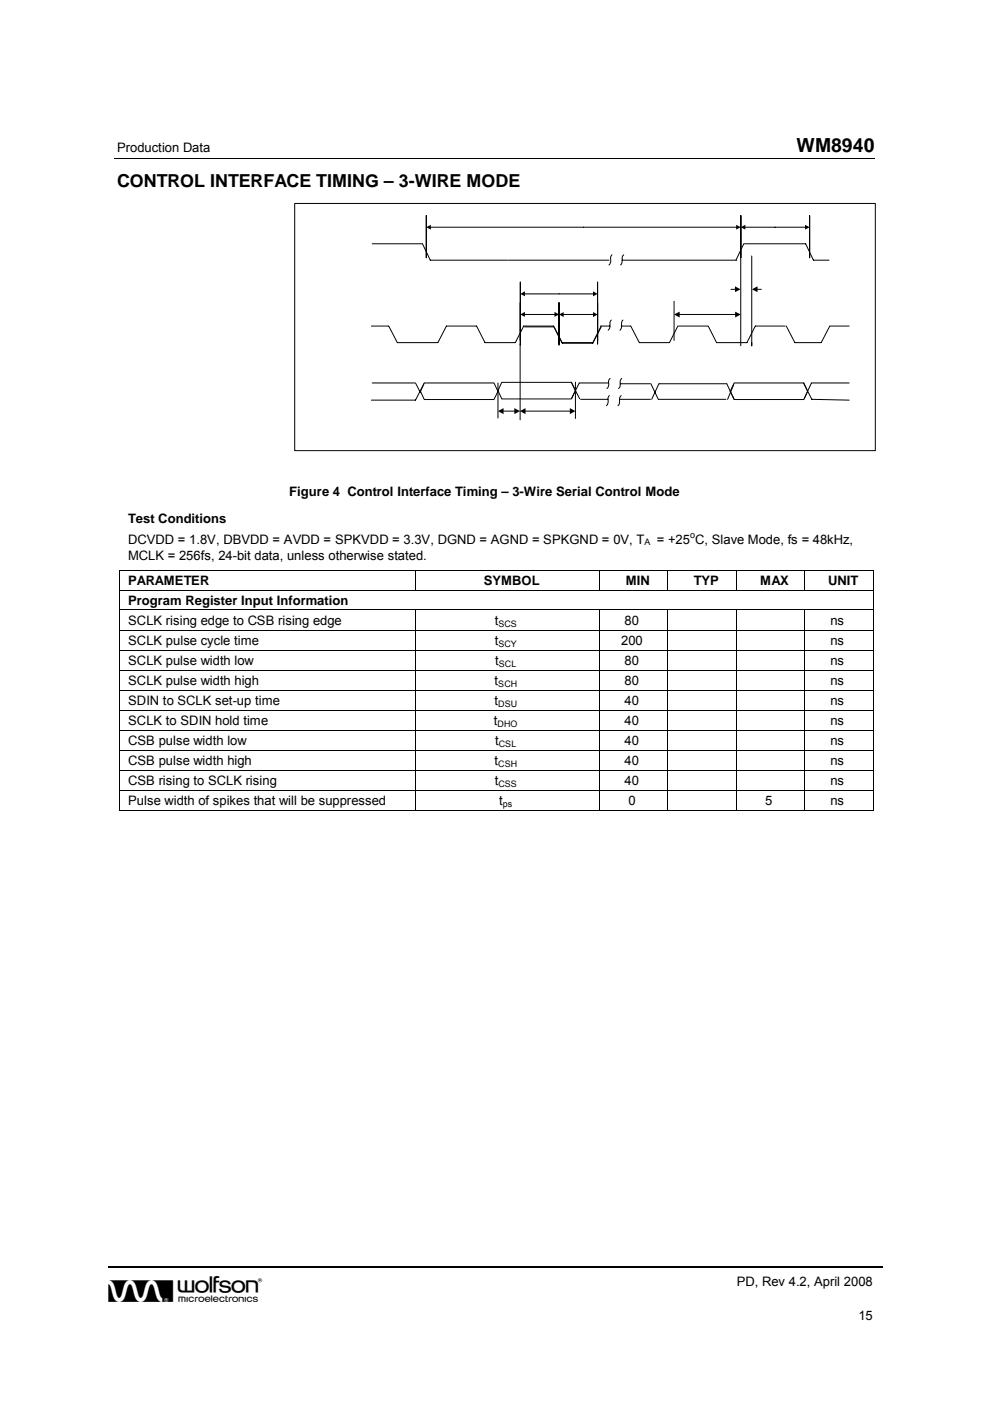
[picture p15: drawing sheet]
<svg xmlns="http://www.w3.org/2000/svg" width="210mm" height="297mm" viewBox="0 0 210 297" stroke-linecap="round" stroke-linejoin="round" font-family="sans-serif">
<defs><g id="words">
<text font-size="6.9" x="23" y="276.1">w</text>
<text font-size="4.1" x="168.9" y="32.3">WM8940</text>
<text font-size="3.8" x="24.8" y="39.7">CONTROL INTERFACE TIMING – 3-WIRE MODE</text>
<g font-size="2.8">
<text x="24.8" y="32.3">Production Data</text>
<text x="61.3" y="105.1">Figure 4 Control Interface Timing – 3-Wire Serial Control Mode</text>
<text x="27.2" y="110.9">Test Conditions</text>
<text x="27.2" y="115.3">DCVDD = 1.8V, DBVDD = AVDD = SPKVDD = 3.3V, DGND = AGND = SPKGND = 0V, T</text>
<text x="27.2" y="118.7">MCLK = 256fs, 24-bit data, unless otherwise stated.</text>
<text x="139.3" y="115.3">= +25 C, Slave Mode, fs = 48kHz,</text>
<text x="27.2" y="124">PARAMETER</text>
<text x="102.6" y="124">SYMBOL</text>
<text x="132.7" y="124">MIN</text>
<text x="147.1" y="124">TYP</text>
<text x="161.2" y="124">MAX</text>
<text x="175.6" y="124">UNIT</text>
<text x="27.2" y="128.3">Program Register Input Information</text>
<text x="27.2" y="132.5">SCLK rising edge to CSB rising edge</text>
<text x="27.2" y="136.7">SCLK pulse cycle time</text>
<text x="104.9" y="132.5">t</text>
<text x="104.9" y="136.8">t</text>
<text x="131.7" y="136.8">200</text>
<text x="132.4" y="132.5">80</text>
<text x="176.1" y="136.8">ns</text>
<text x="176.1" y="132.5">ns</text>
<text x="27.2" y="141">SCLK pulse width low</text>
<text x="105" y="141.1">t</text>
<text x="132.4" y="141.1">80</text>
<text x="176.1" y="141.1">ns</text>
<text x="27.2" y="145.2">SCLK pulse width high</text>
<text x="27.2" y="149.5">SDIN to SCLK set-up time</text>
<text x="104.9" y="145.3">t</text>
<text x="104.9" y="149.5">t</text>
<text x="132.4" y="145.3">80</text>
<text x="132.4" y="149.5">40</text>
<text x="176.1" y="145.3">ns</text>
<text x="176.1" y="149.5">ns</text>
<text x="27.2" y="153.7">SCLK to SDIN hold time</text>
<text x="104.7" y="153.8">t</text>
<text x="132.4" y="153.8">40</text>
<text x="176.1" y="153.8">ns</text>
<text x="27.2" y="158">CSB pulse width low</text>
<text x="105" y="158">t</text>
<text x="132.4" y="158">40</text>
<text x="176.1" y="158">ns</text>
<text x="27.2" y="162.2">CSB pulse width high</text>
<text x="27.2" y="166.5">CSB rising to SCLK rising</text>
<text x="104.9" y="162.3">t</text>
<text x="104.9" y="166.5">t</text>
<text x="132.4" y="166.5">40</text>
<text x="132.4" y="162.3">40</text>
<text x="176.1" y="166.5">ns</text>
<text x="176.1" y="162.3">ns</text>
<text x="27.2" y="170.7">Pulse width of spikes that will be suppressed</text>
<text x="105.8" y="170.7">t</text>
<text x="133.2" y="170.7">0</text>
<text x="162.2" y="170.7">5</text>
<text x="176.1" y="170.7">ns</text>
<text x="156.2" y="272.7">PD, Rev 4.2, April 2008</text>
<text x="182" y="279.9">15</text>
</g>
<g font-size="1.9">
<text x="146.3" y="114">o</text>
<text x="136.7" y="115.7">A</text>
<text x="105.7" y="132.9">SCS</text>
<text x="105.7" y="137.1">SCY</text>
<text x="105.7" y="141.4">SCL</text>
<text x="105.6" y="145.6">SCH</text>
<text x="105.6" y="149.9">DSU</text>
<text x="105.5" y="154.1">DHO</text>
<text x="105.7" y="158.3">CSL</text>
<text x="105.6" y="162.6">CSH</text>
<text x="105.7" y="166.8">CSS</text>
<text x="106.6" y="171.1">ps</text>
</g>
</g></defs>
<path d="M24.3 33.6h161.2" fill="none" stroke="#000" stroke-width=".21"/>
<path d="M23 268.7h164.3" fill="none" stroke="#000" stroke-width=".34"/>
<path d="M62.5 43.1h123.1v52.4h-123.1z" fill="#fff"/>
<path d="M62.5 43.1h123.1v52.4h-123.1zM89.6 51.7l1.6 3.5h16.4M90 81.2h14.7l.9 1.8-.9 1.7h-14.7l-.8-1.7zM106.4 81.1h14.8l.8 1.7-.8 1.8h-14.8l-.8-1.8z" fill="none" stroke="#010101" stroke-width=".21"/>
<path d="M179.9 75.3h2.4v5.2h-2.4z" fill="#fff"/>
<path d="M155.7 81.2h14.7l.8 1.8-.8 1.7h-14.7l-.9-1.7z" fill="none" stroke="#010101" stroke-width=".21"/>
<path d="M90.4 45.7v9zM157.1 45.7v9z" fill-rule="evenodd" fill="#fff"/>
<path d="M90.4 45.7v9v-9M91.2 48.2h65M157.1 45.7v9v-9" fill="none" stroke="#010101" stroke-width=".21"/>
<g fill="#010101">
<path d="M90.4 48.2l1-.5v1z"/>
<path d="M156.1 47.7l1 .5-1 .5z"/>
</g>
<g fill="none" stroke="#010101" stroke-width=".21">
<path d="M78.9 51.7h10.7M78.7 69.1h3.6M82.4 69.1l1.8 3.5h8.6l1.9-3.5h6.3l1.8 3.5h6.5l1.7-3.5h6.3l1.8 3.5h6.4M127.5 69.1l-1.8 3.5M133.7 69.1l1.9 3.5h6.3l1.8-3.5M143.9 69.1h6.1M150.2 69.1l1.7 3.5h6.5l1.7-3.5h6.4M166.7 69.1l1.8 3.5h5.6l1.8-3.5h4.1M78.9 81.2h9M88.1 81.2l1.1 2.1M89.9 81.4l-1.8 3.4h-9.4M105.6 81.2v7.4"/>
<path d="M106.6 87.2h2.6M122 81v7.7M170.3 81.2l1.8 3.5 7.9 .1M172 81.2l-1.5 3.3M172.1 81.2h7.9"/>
</g>
<g fill="#010101">
<path d="M105.6 87.2l1.2-.7v1.3z"/>
<path d="M109.1 86.5l1.1 .7-1.1 .6z"/>
</g>
<path d="M111.3 87.2h9.6" fill="none" stroke="#010101" stroke-width=".21"/>
<g fill="#010101">
<path d="M120.8 86.5l1.2 .7-1.2 .6z"/>
<path d="M110.2 87.2l1.2-.7v1.3z"/>
</g>
<path d="M156 55.2l1.7-3.5h13.1l1.7 3.5h3.3" fill="none" stroke="#010101" stroke-width=".21"/>
<path d="M157.1 45.7v9zM171.7 45.7v9z" fill-rule="evenodd" fill="#fff"/>
<path d="M157.1 45.7v9v-9M157.9 48.2h12.9M171.7 45.7v9v-9" fill="none" stroke="#010101" stroke-width=".21"/>
<g fill="#010101">
<path d="M157.1 48.2l.9-.5v1z"/>
<path d="M170.7 47.7l1 .5-1 .5z"/>
</g>
<g fill="none" stroke="#010101" stroke-width=".21">
<path d="M107.8 55.2h21.3M129.8 54l-.3 .4v.5a1.23 1.23 0 0 1-.4 1.3M131.9 55.2h24.3M132.2 54a1.68 1.68 0 0 0-.3 1.7l-.3 .5M121.1 81l1.8 3.5M122.8 81.2l-1.6 3.2M122.9 81.2h6M123.1 84.7h5.8M129.2 83.9l-.3 .4v1.3l-.3 .4M129.4 80.2l-.3 .4v1l-.4 .8M131.4 84.7h6.5M131.5 81.4h6.4"/>
<path d="M131.7 83.9a1.34 1.34 0 0 0-.3 1.4l-.2 .5-.2 .2M131.8 80.2l-.3 .4v1.3l-.4 .5M154.1 81.4l1.6 3.3M155.6 81.5l-1.3 3.2"/>
</g>
<path d="M110.3 59.8v12.5zM126.7 59.8v12.5z" fill-rule="evenodd" fill="#fff"/>
<path d="M110.3 59.8v12.5v-12.5M126.7 59.8v12.5v-12.5M111.2 62.3h14.7" fill="none" stroke="#010101" stroke-width=".21"/>
<g fill="#010101">
<path d="M110.3 62.3l1-.5v1z"/>
<path d="M125.7 61.8l1 .5-1 .5z"/>
</g>
<path d="M110.3 64.2v9zM118.5 64.2v9z" fill-rule="evenodd" fill="#fff"/>
<path d="M110.3 64.2v9v-9M111.2 66.7h6.4M118.5 64.2v9v-9" fill="none" stroke="#010101" stroke-width=".21"/>
<g fill="#010101">
<path d="M110.3 66.7l1-.6v1.1z"/>
<path d="M117.6 66.1l.9 .6-.9 .5z"/>
</g>
<path d="M118.5 64.2v8.7zM126.7 64.2v8.7z" fill-rule="evenodd" fill="#fff"/>
<path d="M118.5 64.2v8.7v-8.7M119.4 66.7h6.5M126.7 64.2v8.7v-8.7" fill="none" stroke="#010101" stroke-width=".21"/>
<g fill="#010101">
<path d="M118.5 66.7l1-.5v1z"/>
<path d="M125.7 66.2l1 .5-1 .5z"/>
</g>
<g fill="none" stroke="#010101" stroke-width=".21">
<path d="M157.1 54.7v18.6M110.3 72.9v16.1M111.2 69.3h6.1M117.5 69.3l1.8 3.5h6.4l1.8-3.5M127.3 69.1h2M129.6 67.9l-.3 .4a1.69 1.69 0 0 1-.4 1.7M131.8 69.1h1.9M132.1 67.9a1.86 1.86 0 0 0-.4 1.6l-.3 .5M142.9 63.9v8.3M144 66.7h12M138 81.4l1.6 3.3M139.7 84.7h14.2"/>
<path d="M139.7 81.4l-1.5 3.3M139.8 81.4h14.3"/>
</g>
<g fill="#010101">
<path d="M142.9 66.7l1.2-.6v1.2z"/>
<path d="M155.9 66.1l1.2 .6-1.2 .6z"/>
</g>
<path d="M159.4 54.3v19v-.7M155 61.3h1" fill="none" stroke="#010101" stroke-width=".21"/>
<path d="M155.8 60.7l1.2 .6-1.2 .6z" fill="#010101"/>
<path d="M160.4 61.3h1" fill="none" stroke="#010101" stroke-width=".21"/>
<path d="M159.4 61.3l1.2-.6v1.2z" fill="#010101"/>
<path d="M25.2 120.8h.2v.1h-.2zM185 120.8h.2v.1h-.2zM185 171.7h.2v.2h-.2z" fill="#000"/>
<g fill="none" stroke="#000" stroke-width=".21">
<path d="M25.2 120.9h160M25.2 125.1h160M25.2 129.3h160M25.2 133.6h160M25.2 137.8h160M25.3 120.9v4.1M25.3 125.2v4M25.3 129.4v4.1M25.3 133.6v4.2M25.3 137.9v4.1M88.1 120.9v4.1M88.1 129.4v4.1"/>
<path d="M88.1 133.6v4.2M88.1 137.9v4.1M127.1 120.9v4.1M127.1 129.4v4.1M127.1 133.6v4.2M127.1 137.9v4.1M141.6 120.9v4.1M141.6 129.4v4.1M141.6 133.6v4.2M141.6 137.9v4.1M156.1 120.9v4.1M156.1 129.4v4.1"/>
<path d="M156.1 133.6v4.2M156.1 137.9v4.1M170.6 120.9v4.1M170.6 129.4v4.1M170.6 133.6v4.2M170.6 137.9v4.1M185.1 120.9v4.1M185.1 125.2v4M185.1 129.4v4.1M185.1 133.6v4.2M185.1 137.9v4.1M25.2 142.1h160"/>
<path d="M25.2 146.3h160M25.2 150.6h160M25.2 154.8h160M25.2 159h160M25.3 142.2v4M25.3 146.4v4.1M25.3 150.6v4.1M25.3 154.9v4.1M25.3 159.1v4.1M88.1 142.2v4M88.1 146.4v4.1M88.1 150.6v4.1"/>
<path d="M88.1 154.9v4.1M88.1 159.1v4.1M127.1 142.2v4M127.1 146.4v4.1M127.1 150.6v4.1M127.1 154.9v4.1M127.1 159.1v4.1M141.6 142.2v4M141.6 146.4v4.1M141.6 150.6v4.1M141.6 154.9v4.1M141.6 159.1v4.1"/>
<path d="M156.1 142.2v4M156.1 146.4v4.1M156.1 150.6v4.1M156.1 154.9v4.1M156.1 159.1v4.1M170.6 142.2v4M170.6 146.4v4.1M170.6 150.6v4.1M170.6 154.9v4.1M170.6 159.1v4.1M185.1 142.2v4M185.1 146.4v4.1"/>
<path d="M185.1 150.6v4.1M185.1 154.9v4.1M185.1 159.1v4.1M25.2 163.3h160M25.2 167.5h160M25.2 171.8h62.9M25.3 163.4v4.1M25.3 167.6v4.3M88.1 163.4v4.1M88.1 167.6v4.3M88.2 171.8h38.8M127.1 163.4v4.1"/>
<path d="M127.1 167.6v4.3M127.1 171.8h14.4M141.6 163.4v4.1M141.6 167.6v4.3M141.6 171.8h14.4M156.1 163.4v4.1M156.1 167.6v4.3M156.2 171.8h14.3M170.6 163.4v4.1M170.6 167.6v4.3M170.7 171.8h14.3M185.1 163.4v4.1"/>
<path d="M185.1 167.6v4.3"/>
</g>
<use href="#words"/>
</svg>
